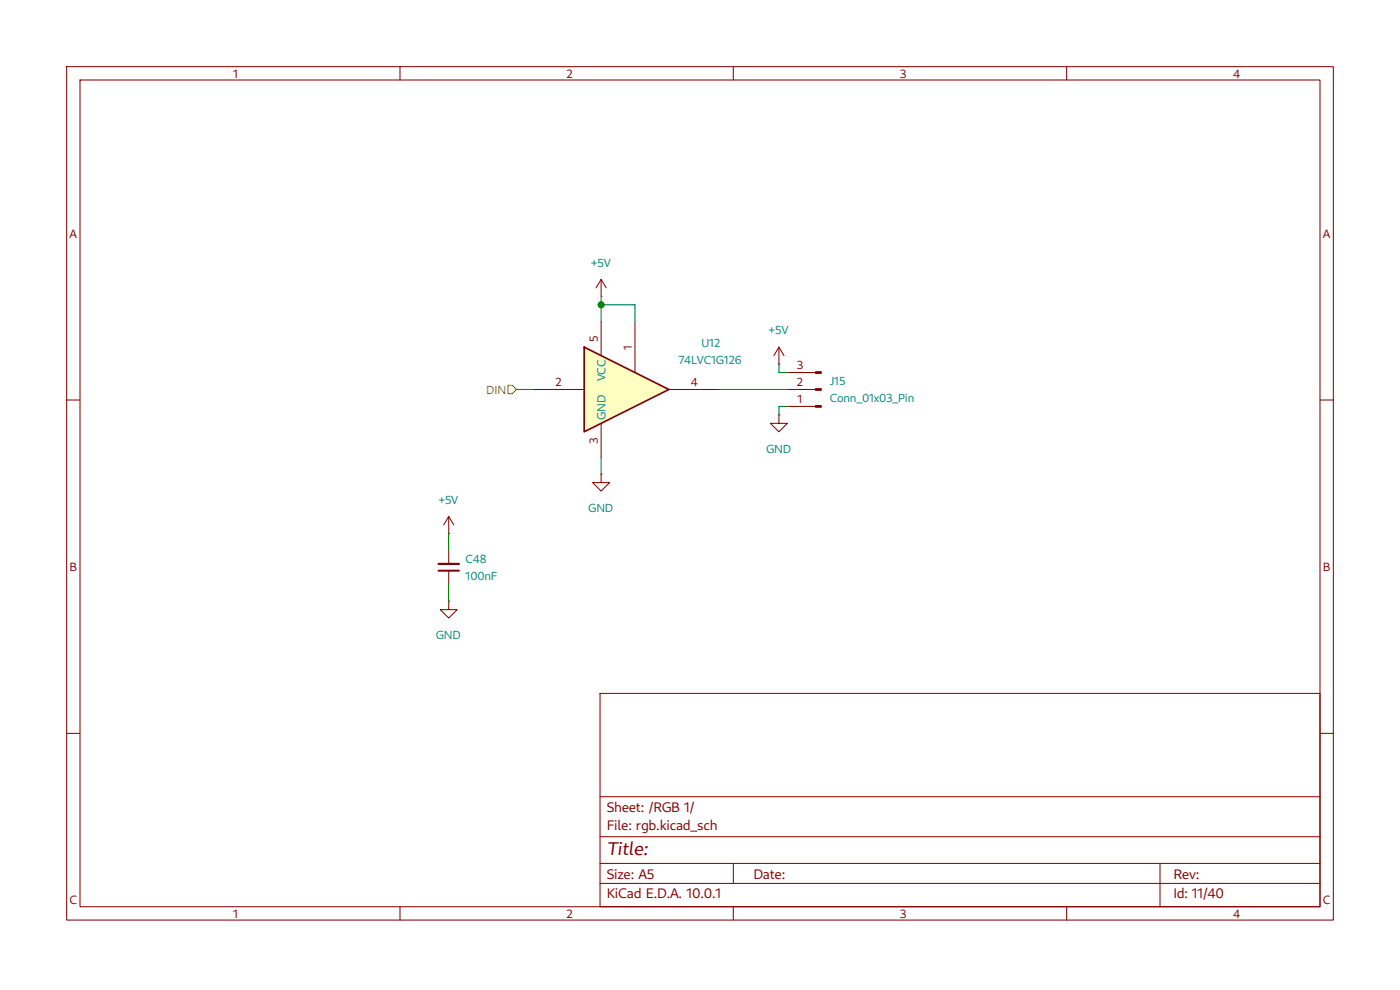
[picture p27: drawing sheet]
<svg xmlns="http://www.w3.org/2000/svg" width="297mm" height="210mm" viewBox="0 0 297 210" stroke-linecap="round" stroke-linejoin="round" font-family="sans-serif">
<defs><g id="words">
<text font-size="4" fill="#840000" x="128.7" y="181.5">Title:</text>
<g font-size="3" fill="#840000">
<text x="128.7" y="172.2">Sheet: /RGB 1/</text>
<text x="128.7" y="176">File: rgb.kicad_sch</text>
<text x="128.7" y="190.4">KiCad E.D.A. 10.0.1</text>
<text x="128.7" y="186.5">Size: A5</text>
<text x="159.8" y="186.5">Date:</text>
<text x="248.9" y="186.5">Rev:</text>
<text x="248.9" y="190.4">Id: 11/40</text>
</g>
<g font-size="2.6" fill="#840000">
<text x="49.5" y="16.5">1</text>
<text x="120.2" y="16.5">2</text>
<text x="190.9" y="16.5">3</text>
<text x="261.6" y="16.5">4</text>
<text x="14.8" y="50.4">A</text>
<text x="280.6" y="50.4">A</text>
<text x="14.7" y="121.1">B</text>
<text x="280.6" y="121.1">B</text>
<text x="14.7" y="191.8">C</text>
<text x="280.6" y="191.8">C</text>
<text x="49.5" y="194.7">1</text>
<text x="120.2" y="194.7">2</text>
<text x="190.9" y="194.7">3</text>
<text x="261.6" y="194.7">4</text>
</g>
<g font-size="2.5" fill="#008484">
<text x="125.3" y="56.6">+5V</text>
<text x="163.1" y="70.9">+5V</text>
<text x="143.9" y="77.2">74LVC1G126</text>
<text x="148.8" y="73.6">U12</text>
<text x="128.4" y="80.9" transform="rotate(-90 128.4 80.9)">VCC</text>
<text x="176" y="81.7">J15</text>
<text x="128.4" y="89.1" transform="rotate(-90 128.4 89.1)">GND</text>
<text x="176" y="85.3">Conn_01x03_Pin</text>
<text x="162.5" y="96.1">GND</text>
<text x="93" y="106.9">+5V</text>
<text x="124.8" y="108.7">GND</text>
<text x="98.8" y="119.4">C48</text>
<text x="98.8" y="123">100nF</text>
<text x="92.5" y="135.6">GND</text>
</g>
<g font-size="2.5" fill="#840000">
<text x="126.9" y="72.5" transform="rotate(-90 126.9 72.5)">5</text>
<text x="134" y="74.2" transform="rotate(-90 134 74.2)">1</text>
<text x="117.9" y="82">2</text>
<text x="146.5" y="82">4</text>
<text x="169" y="78.4">3</text>
<text x="169.1" y="82">2</text>
<text x="169.2" y="85.5">1</text>
<text x="126.9" y="94.1" transform="rotate(-90 126.9 94.1)">3</text>
</g>
<text font-size="2.5" fill="#848400" x="103.2" y="83.5">DIN</text>
</g></defs>
<g fill="none" stroke="#840000" stroke-width=".22">
<path d="M14.1 14.1h268.8v181.1h-268.8zM17 17h263v175.3h-263zM84.9 14.1v2.9M155.6 14.1v2.9M226.3 14.1v2.9M127.5 59.3l-1.1 1.8M127.5 59.3l1.1 1.8M127.5 59.3v3.6M127.5 62.9h.1M165.2 77.2h.1M165.2 73.6l-1 1.8M165.2 73.6l1.1 1.8"/>
<path d="M165.2 73.6v3.6M167 79h6M14.1 84.9h2.9M165.2 88v1.8h1.8l-1.8 1.8-1.8-1.8h1.8M165.2 88h.1M167 86.2h6M167 82.6h6M280 84.9h2.9M95.2 113.2h.1M95.2 109.6l-1.1 1.8M95.2 109.6l1.1 1.8M95.2 109.6v3.6"/>
<path d="M95.2 116.7v2.9M95.2 127.5v1.8h1.8l-1.8 1.8-1.8-1.8h1.8M95.2 127.5h.1M95.2 121.1v2.8M14.1 155.6h2.9M127.3 147.1h152.7v45.2h-152.7zM280 155.6h2.9M127.3 177.5h152.7M127.3 169h152.7M84.9 192.3v2.9M127.3 187.4h152.7M127.3 183.2h152.7"/>
<path d="M155.6 192.3v2.9M155.6 183.2v4.2M226.3 192.3v2.9M246.1 183.2v9.1"/>
</g>
<path d="M93 121.1h4.3" fill="none" stroke="#840000" stroke-width=".43"/>
<path d="M93 119.6h4.3" fill="none" stroke="#840000" stroke-width=".47"/>
<g fill="#840000" stroke="#840000" stroke-width=".22">
<path d="M173 86h1.2v.4h-1.2z"/>
<path d="M173 82.4h1.2v.4h-1.2z"/>
<path d="M173 78.8h1.2v.4h-1.2z"/>
</g>
<path d="M123.9 73.6l18 9-18 9z" fill="#ffffc2"/>
<path d="M123.9 73.6l18 9-18 9z" fill="none" stroke="#840000" stroke-width=".36"/>
<path d="M127.5 68.3v7.1M134.7 68.3v10.7M113.2 82.6h10.7M127.5 89.8v7.2M141.9 82.6h10.8M127.5 100.6v1.8h1.8l-1.8 1.8-1.8-1.8h1.8M127.5 100.6h.1" fill="none" stroke="#840000" stroke-width=".22"/>
<path d="M107.8 81.7h.9l.9 .9-.9 .9h-.9z" fill="none" stroke="#848400" stroke-width=".22"/>
<path d="M127.5 62.9v5.4M127.5 64.7h7.2v3.6M165.2 77.2v1.8h1.8M109.6 82.6h3.6M127.5 97v3.6M152.7 82.6h14.3M167 86.2h-1.8v1.8M95.2 113.2v3.5M95.2 123.9v3.6" fill="none" stroke="#008400" stroke-width=".22"/>
<circle cx="127.5" cy="64.7" r=".65" fill="#008400" stroke="#008400" stroke-width=".21"/>
<use href="#words"/>
</svg>
